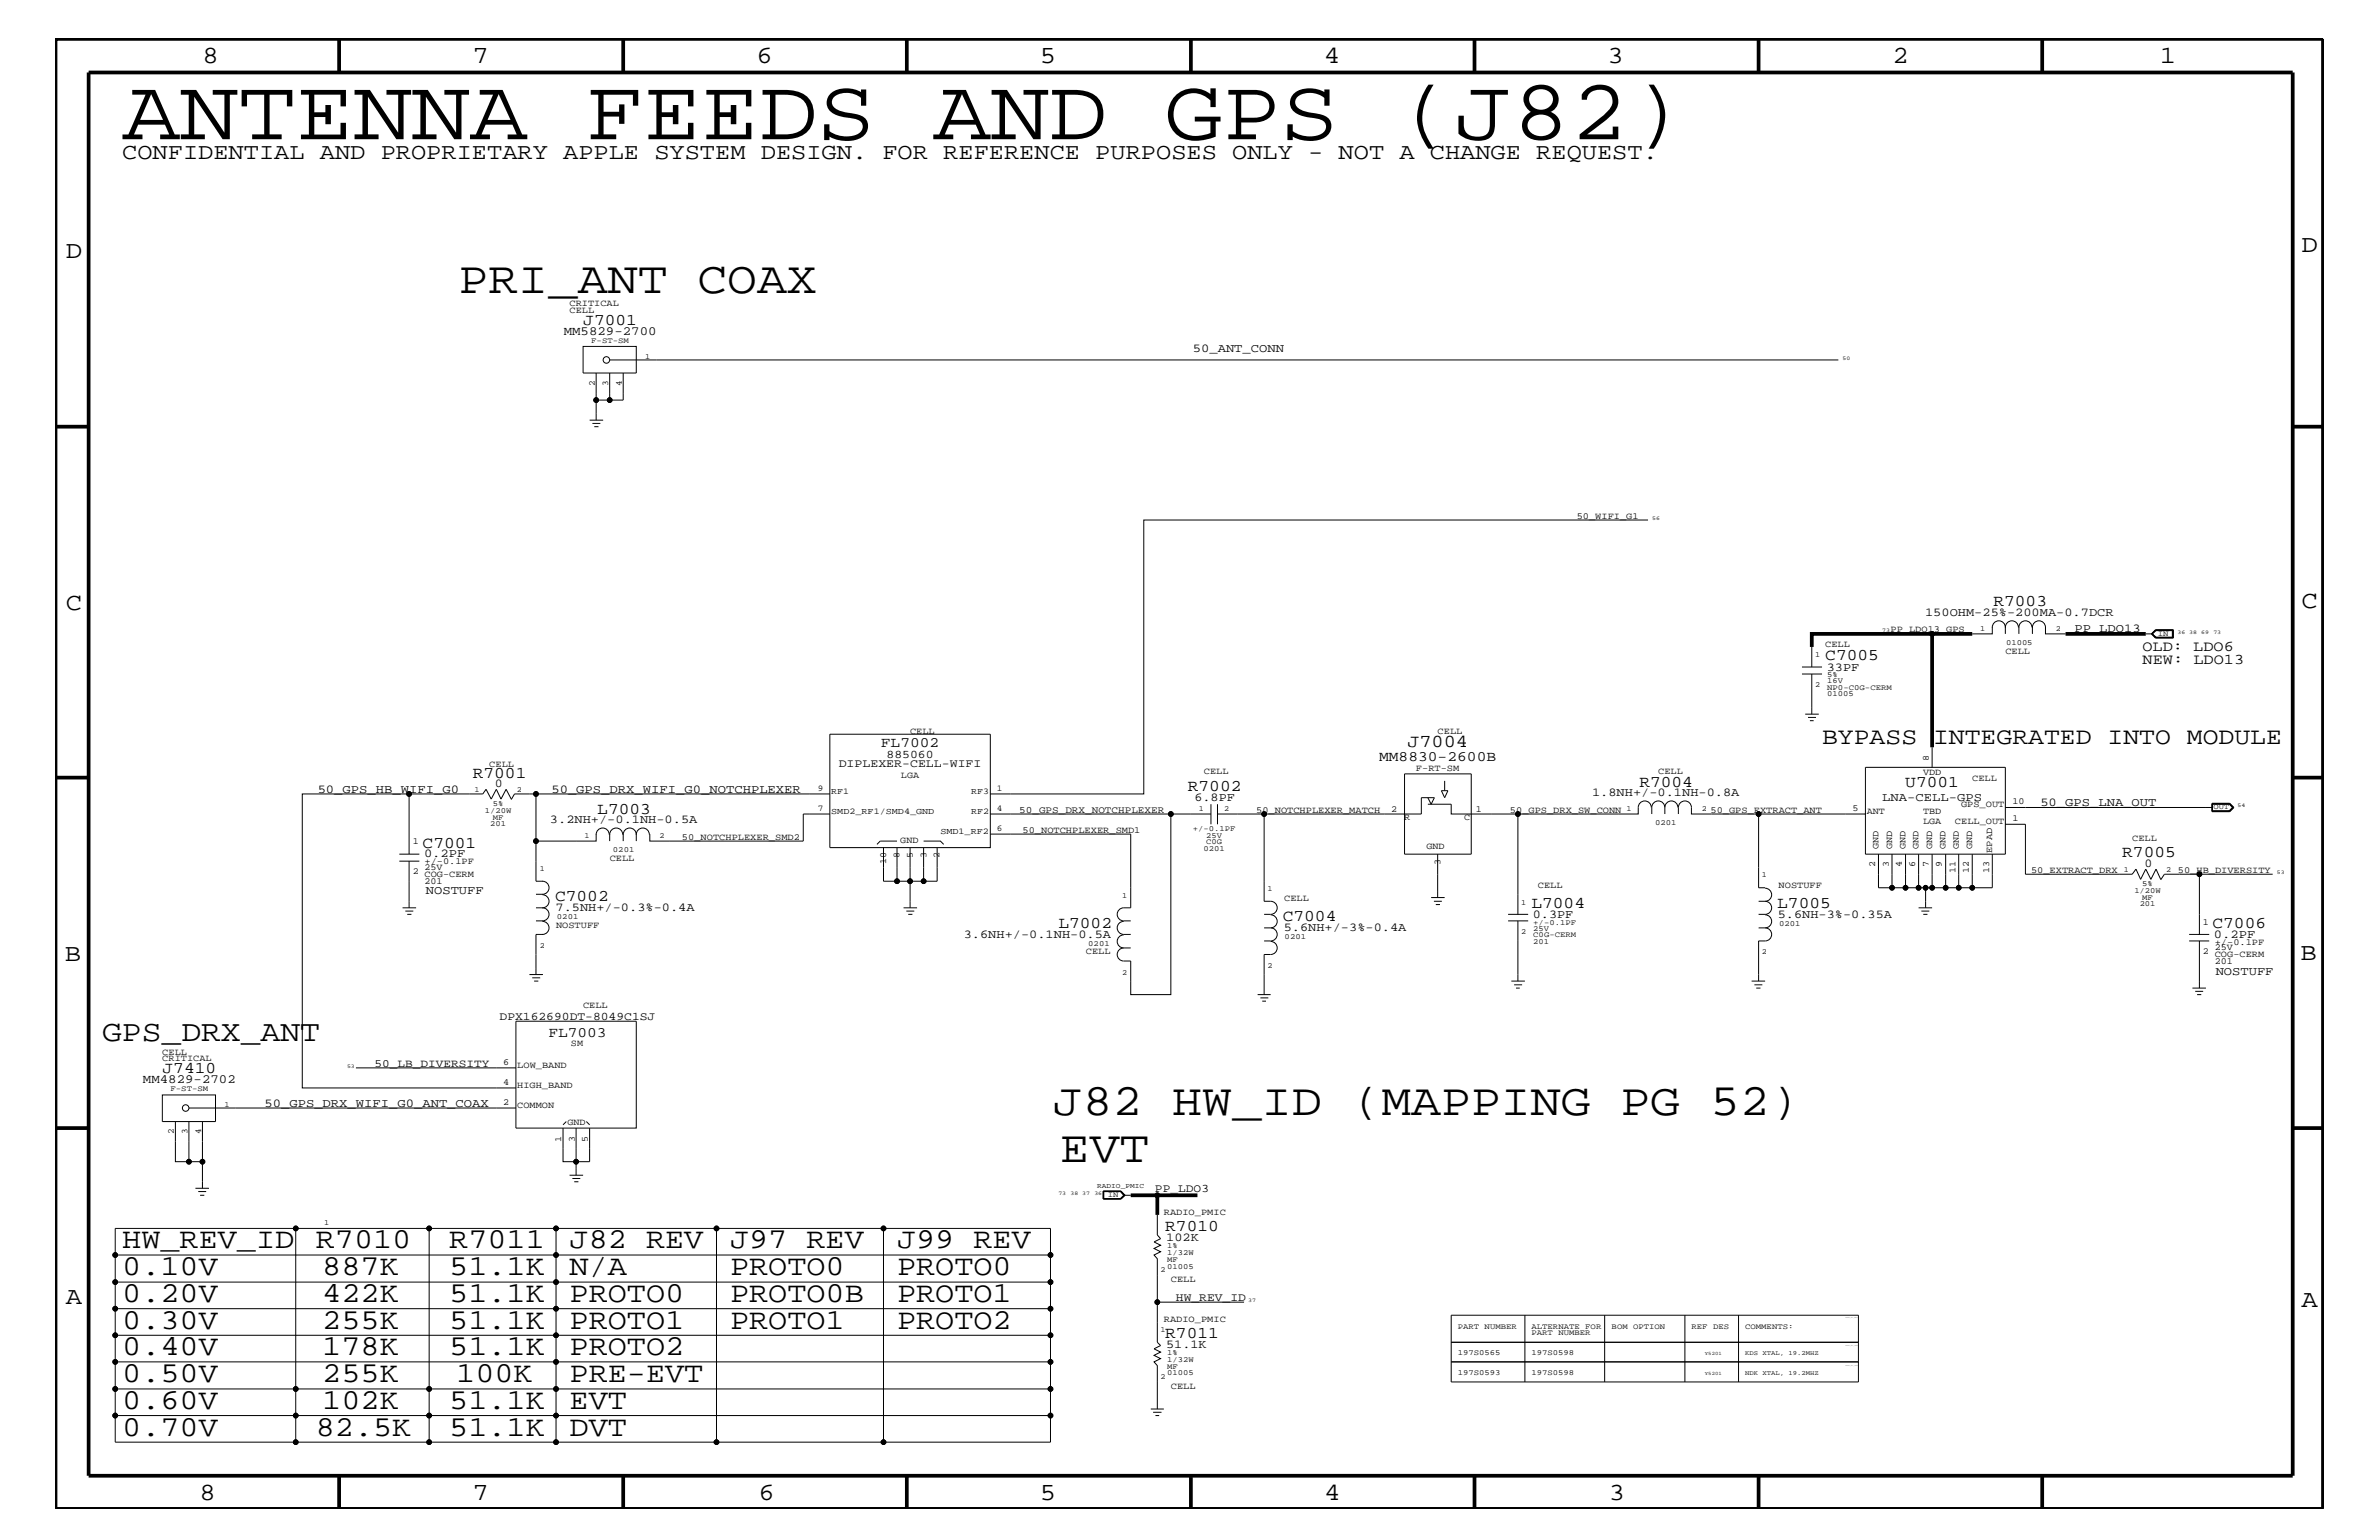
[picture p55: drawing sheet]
<svg xmlns="http://www.w3.org/2000/svg" width="432mm" height="279mm" viewBox="0 0 432 279" stroke-linecap="round" stroke-linejoin="round" font-family="sans-serif">
<defs><g id="words">
<text font-size="15.9" x="22.2" y="25.3">ANTENNA FEEDS AND GPS (J82)</text>
<g font-size="8.2">
<text x="83.2" y="53.1">PRI_ANT COAX</text>
<text x="191.1" y="202.2">J82 HW_ID (MAPPING PG 52)</text>
<text x="192.4" y="210.8">EVT</text>
</g>
<text font-size="5.4" x="18.5" y="188.9">GPS_DRX_ANT</text>
<g font-size="5.2">
<text x="22.2" y="226.5">HW_REV_ID</text>
<text x="57.3" y="226.5">R7010</text>
<text x="81.5" y="226.5">R7011</text>
<text x="103.4" y="226.5">J82 REV</text>
<text x="132.5" y="226.5">J97 REV</text>
<text x="162.8" y="226.5">J99 REV</text>
<text x="22.2" y="231.3">0.10V</text>
<text x="58.5" y="231.3">887K</text>
<text x="81.5" y="231.3">51.1K</text>
<text x="103.4" y="231.3">N/A</text>
<text x="132.5" y="231.3">PROTO0</text>
<text x="162.8" y="231.3">PROTO0</text>
<text x="22.2" y="236.2">0.20V</text>
<text x="58.5" y="236.2">422K</text>
<text x="81.5" y="236.2">51.1K</text>
<text x="103.4" y="236.2">PROTO0</text>
<text x="132.5" y="236.2">PROTO0B</text>
<text x="162.8" y="236.2">PROTO1</text>
<text x="22.2" y="241.1">0.30V</text>
<text x="22.2" y="245.9">0.40V</text>
<text x="58.5" y="241.1">255K</text>
<text x="58.5" y="245.9">178K</text>
<text x="81.5" y="245.9">51.1K</text>
<text x="81.5" y="241.1">51.1K</text>
<text x="103.4" y="241.1">PROTO1</text>
<text x="103.4" y="245.9">PROTO2</text>
<text x="132.5" y="241.1">PROTO1</text>
<text x="162.8" y="241.1">PROTO2</text>
<text x="22.2" y="250.7">0.50V</text>
<text x="58.5" y="250.7">255K</text>
<text x="82.8" y="250.7">100K</text>
<text x="103.4" y="250.7">PRE-EVT</text>
<text x="22.2" y="255.6">0.60V</text>
<text x="58.5" y="255.6">102K</text>
<text x="81.5" y="255.6">51.1K</text>
<text x="103.4" y="255.6">EVT</text>
<text x="22.2" y="260.5">0.70V</text>
<text x="57.3" y="260.5">82.5K</text>
<text x="81.5" y="260.5">51.1K</text>
<text x="103.4" y="260.5">DVT</text>
</g>
<g font-size="4.5">
<text x="36.7" y="11.5">8</text>
<text x="85.8" y="11.5">7</text>
<text x="137.3" y="11.5">6</text>
<text x="188.7" y="11.5">5</text>
<text x="240.3" y="11.5">4</text>
<text x="291.8" y="11.5">3</text>
<text x="343.5" y="11.5">2</text>
<text x="392" y="11.5">1</text>
<text x="11.9" y="46.8">D</text>
<text x="417.7" y="45.7">D</text>
<text x="11.9" y="110.6">C</text>
<text x="417.7" y="110.3">C</text>
<text x="11.8" y="174.3">B</text>
<text x="417.6" y="174.2">B</text>
<text x="11.9" y="236.7">A</text>
<text x="417.7" y="237.1">A</text>
<text x="36.2" y="272.1">8</text>
<text x="85.8" y="272.1">7</text>
<text x="137.7" y="272.1">6</text>
<text x="188.7" y="272.1">5</text>
<text x="240.4" y="272.1">4</text>
<text x="292" y="272.1">3</text>
</g>
<text font-size="4.3" x="330.7" y="135">BYPASS INTEGRATED INTO MODULE</text>
<text font-size="4.1" x="22.2" y="28.9">CONFIDENTIAL AND PROPRIETARY APPLE SYSTEM DESIGN. FOR REFERENCE PURPOSES ONLY - NOT A CHANGE REQUEST.</text>
<text font-size="3.3" x="255.4" y="135.6">J7004</text>
<g font-size="3">
<text x="105.9" y="59">J7001</text>
<text x="361.8" y="110">R7003</text>
<text x="331.3" y="119.8">C7005</text>
<text x="85.8" y="141.1">R7001</text>
<text x="215.6" y="143.5">R7002</text>
<text x="297.6" y="142.8">R7004</text>
<text x="345.8" y="142.9">U7001</text>
<text x="108.4" y="147.6">L7003</text>
<text x="76.7" y="153.8">C7001</text>
<text x="385.2" y="155.6">R7005</text>
<text x="100.8" y="163.5">C7002</text>
<text x="232.8" y="167.1">C7004</text>
<text x="278" y="164.7">L7004</text>
<text x="322.6" y="164.7">L7005</text>
<text x="192.1" y="168.3">L7002</text>
<text x="401.6" y="168.3">C7006</text>
<text x="29.5" y="194.8">J7410</text>
<text x="211.5" y="223.4">R7010</text>
<text x="211.5" y="242.8">R7011</text>
</g>
<g font-size="2.7">
<text x="388.9" y="118.1">OLD: LDO6</text>
<text x="388.9" y="120.4">NEW: LDO13</text>
</g>
<g font-size="2.6">
<text x="159.9" y="135.6">FL7002</text>
<text x="250.3" y="138">MM8830-2600B</text>
<text x="99.5" y="188.1">FL7003</text>
</g>
<g font-size="2.3">
<text x="102.3" y="60.8">MM5829-2700</text>
<text x="26" y="196.5">MM4829-2702</text>
</g>
<g font-size="2.2">
<text x="216.5" y="63.9">50_ANT_CONN</text>
<text x="349.4" y="111.7">150OHM-25%-200MA-0.7DCR</text>
<text x="376.5" y="114.8">PP_LDO13</text>
<text x="331.6" y="121.7">33PF</text>
<text x="57.7" y="143.9">50_GPS_HB_WIFI_G0</text>
<text x="89.8" y="142.8">0</text>
<text x="100.1" y="143.9">50_GPS_DRX_WIFI_G0_NOTCHPLEXER</text>
<text x="99.8" y="149.3">3.2NH+/-0.1NH-0.5A</text>
<text x="216.8" y="145.3">6.8PF</text>
<text x="289" y="144.5">1.8NH+/-0.1NH-0.8A</text>
<text x="341.6" y="145.3">LNA-CELL-GPS</text>
<text x="370.3" y="146.2">50_GPS_LNA_OUT</text>
<text x="77" y="155.6">0.2PF</text>
<text x="389.3" y="157.3">0</text>
<text x="77.3" y="162.2">NOSTUFF</text>
<text x="100.8" y="165.3">7.5NH+/-0.3%-0.4A</text>
<text x="278.2" y="166.5">0.3PF</text>
<text x="322.7" y="166.5">5.6NH-3%-0.35A</text>
<text x="174.9" y="170.1">3.6NH+/-0.1NH-0.5A</text>
<text x="233" y="168.9">5.6NH+/-3%-0.4A</text>
<text x="401.8" y="170.1">0.2PF</text>
<text x="402.2" y="176.8">NOSTUFF</text>
<text x="48" y="200.9">50_GPS_DRX_WIFI_G0_ANT_COAX</text>
<text x="211.7" y="225.2">102K</text>
<text x="211.7" y="244.5">51.1K</text>
</g>
<g font-size="2.1">
<text x="160.9" y="137.4">885060</text>
<text x="152.2" y="139.2">DIPLEXER-CELL-WIFI</text>
<text x="90.7" y="185">DPX162690DT-8049C1SJ</text>
<text x="209.6" y="216.3">PP_LDO3</text>
<text x="213.4" y="236">HW_REV_ID</text>
</g>
<text font-size="2" x="68" y="193.6">50_LB_DIVERSITY</text>
<text font-size="1.8" x="185" y="147.5">50_GPS_DRX_NOTCHPLEXER</text>
<g font-size="1.7">
<text x="103.4" y="56.8">CELL</text>
<text x="103.4" y="55.6">CRITICAL</text>
<text x="286.2" y="94.2">50_WIFI_G1</text>
<text x="331.3" y="117.4">CELL</text>
<text x="343.2" y="114.8">PP_LDO13_GPS</text>
<text x="364" y="118.6">CELL</text>
<text x="165.2" y="133.2">CELL</text>
<text x="260.9" y="133.2">CELL</text>
<text x="88.8" y="139.2">CELL</text>
<text x="163.5" y="141.1">LGA</text>
<text x="218.5" y="140.4">CELL</text>
<text x="257" y="139.8">F-RT-SM</text>
<text x="301" y="140.4">CELL</text>
<text x="349" y="140.7">VDD</text>
<text x="350.1" y="138" transform="rotate(-90 350.1 138)">8</text>
<text x="358" y="141.7">CELL</text>
<text x="228" y="147.5">50_NOTCHPLEXER_MATCH</text>
<text x="252.5" y="147.3">2</text>
<text x="254.8" y="148.8">R</text>
<text x="265.8" y="148.8">C</text>
<text x="267.9" y="147.3">1</text>
<text x="274.1" y="147.5">50_GPS_DRX_SW_CONN</text>
<text x="310.5" y="147.5">50_GPS_EXTRACT_ANT</text>
<text x="336.2" y="147.1">5</text>
<text x="338.8" y="147.7">ANT</text>
<text x="349" y="147.7">TBD</text>
<text x="349" y="149.5">LGA</text>
<text x="354.8" y="149.5">CELL_OUT</text>
<text x="355.9" y="146.5">GPS_OUT</text>
<text x="365.3" y="149">1</text>
<text x="365.3" y="145.9">10</text>
<text x="74.9" y="153.2">1</text>
<text x="123.8" y="152.3">50_NOTCHPLEXER_SMD2</text>
<text x="163.2" y="155.7" transform="rotate(-90 163.2 155.7)">8</text>
<text x="163.4" y="153">GND</text>
<text x="165.7" y="155.7" transform="rotate(-90 165.7 155.7)">5</text>
<text x="168.1" y="155.7" transform="rotate(-90 168.1 155.7)">3</text>
<text x="170.5" y="155.7" transform="rotate(-90 170.5 155.7)">2</text>
<text x="185.6" y="151.1">50_NOTCHPLEXER_SMD1</text>
<text x="258.9" y="154.1">GND</text>
<text x="341" y="154.1" transform="rotate(-90 341 154.1)">GND</text>
<text x="343.4" y="154.1" transform="rotate(-90 343.4 154.1)">GND</text>
<text x="345.9" y="154.1" transform="rotate(-90 345.9 154.1)">GND</text>
<text x="348.2" y="154.1" transform="rotate(-90 348.2 154.1)">GND</text>
<text x="350.7" y="154.1" transform="rotate(-90 350.7 154.1)">GND</text>
<text x="353.1" y="154.1" transform="rotate(-90 353.1 154.1)">GND</text>
<text x="355.5" y="154.1" transform="rotate(-90 355.5 154.1)">GND</text>
<text x="358" y="154.1" transform="rotate(-90 358 154.1)">GND</text>
<text x="361.6" y="154.7" transform="rotate(-90 361.6 154.7)">EPAD</text>
<text x="387" y="152.6">CELL</text>
<text x="74.9" y="158.6">2</text>
<text x="77" y="156.8">+/-0.1PF</text>
<text x="77" y="159.1">COG-CERM</text>
<text x="77" y="160.3">201</text>
<text x="77" y="157.9">25V</text>
<text x="110.7" y="156.2">CELL</text>
<text x="160.9" y="156.8" transform="rotate(-90 160.9 156.8)">10</text>
<text x="261.5" y="156.9" transform="rotate(-90 261.5 156.9)">3</text>
<text x="279.1" y="161.1">CELL</text>
<text x="322.8" y="161.1">NOSTUFF</text>
<text x="340.4" y="157.3" transform="rotate(-90 340.4 157.3)">2</text>
<text x="342.8" y="157.3" transform="rotate(-90 342.8 157.3)">3</text>
<text x="345.2" y="157.3" transform="rotate(-90 345.2 157.3)">4</text>
<text x="347.6" y="157.3" transform="rotate(-90 347.6 157.3)">6</text>
<text x="350.1" y="157.3" transform="rotate(-90 350.1 157.3)">7</text>
<text x="352.5" y="157.3" transform="rotate(-90 352.5 157.3)">9</text>
<text x="354.9" y="158.4" transform="rotate(-90 354.9 158.4)">11</text>
<text x="357.4" y="158.4" transform="rotate(-90 357.4 158.4)">12</text>
<text x="361" y="158.4" transform="rotate(-90 361 158.4)">13</text>
<text x="368.6" y="158.4">50_EXTRACT_DRX</text>
<text x="395.3" y="158.4">50_HB_DIVERSITY</text>
<text x="233.1" y="163.5">CELL</text>
<text x="399.8" y="167.8">1</text>
<text x="100.9" y="168.3">NOSTUFF</text>
<text x="197.1" y="173.2">CELL</text>
<text x="399.8" y="173.2">2</text>
<text x="402" y="172.4">25V</text>
<text x="402" y="171.4">+/-0.1PF</text>
<text x="402" y="173.7">COG-CERM</text>
<text x="402" y="174.9">201</text>
<text x="105.8" y="182.9">CELL</text>
<text x="29.5" y="191.4">CELL</text>
<text x="103.6" y="189.8">SM</text>
<text x="29.5" y="192.6">CRITICAL</text>
<text x="91.4" y="196.8">4</text>
<text x="91.4" y="193.2">6</text>
<text x="93.9" y="197.4">HIGH_BAND</text>
<text x="93.9" y="193.7">LOW_BAND</text>
<text x="91.4" y="200.4">2</text>
<text x="93.9" y="201">COMMON</text>
<text x="101.9" y="207.1" transform="rotate(-90 101.9 207.1)">1</text>
<text x="103" y="204.1">GND</text>
<text x="104.3" y="207.1" transform="rotate(-90 104.3 207.1)">3</text>
<text x="106.7" y="207.1" transform="rotate(-90 106.7 207.1)">5</text>
<text x="211.2" y="220.4">RADIO_PMIC</text>
<text x="212.5" y="232.6">CELL</text>
<text x="211.2" y="239.9">RADIO_PMIC</text>
<text x="212.5" y="252">CELL</text>
</g>
<g font-size="1.6">
<text x="107.9" y="70" transform="rotate(-90 107.9 70)">2</text>
<text x="110.4" y="70" transform="rotate(-90 110.4 70)">3</text>
<text x="112.9" y="70" transform="rotate(-90 112.9 70)">4</text>
<text x="148.4" y="143.5">9</text>
<text x="180.9" y="143.5">1</text>
<text x="148.4" y="147.1">7</text>
<text x="150.9" y="144">RF1</text>
<text x="150.9" y="147.7">SMD2_RF1/SMD4_GND</text>
<text x="176.3" y="147.7">RF2</text>
<text x="176.3" y="144">RF3</text>
<text x="180.9" y="147.1">4</text>
<text x="170.7" y="151.3">SMD1_RF2</text>
<text x="180.9" y="150.7">6</text>
<text x="31.6" y="205.7" transform="rotate(-90 31.6 205.7)">2</text>
<text x="34" y="205.7" transform="rotate(-90 34 205.7)">3</text>
<text x="36.5" y="205.7" transform="rotate(-90 36.5 205.7)">4</text>
</g>
<g font-size="1.4">
<text x="107.3" y="62.2">F-ST-SM</text>
<text x="117.1" y="65.1">1</text>
<text x="329.4" y="119.2">1</text>
<text x="359.4" y="114.4">1</text>
<text x="364.1" y="117">01005</text>
<text x="373.1" y="114.4">2</text>
<text x="391.7" y="115.3">IN</text>
<text x="329.4" y="124.7">2</text>
<text x="331.6" y="122.9">5%</text>
<text x="331.6" y="124">16V</text>
<text x="331.6" y="125.2">NP0-C0G-CERM</text>
<text x="331.6" y="126.4">01005</text>
<text x="86.1" y="143.7">1</text>
<text x="93.8" y="143.7">2</text>
<text x="88" y="147.5">1/20W</text>
<text x="89" y="149.9">201</text>
<text x="89.5" y="146.2">5%</text>
<text x="89.5" y="148.7">MF</text>
<text x="217.6" y="147.1">1</text>
<text x="222.2" y="147.1">2</text>
<text x="295.2" y="147.1">1</text>
<text x="300.4" y="149.6">0201</text>
<text x="308.9" y="147.1">2</text>
<text x="401.7" y="146.8">OUT</text>
<text x="106.1" y="152">1</text>
<text x="111.3" y="154.5">0201</text>
<text x="119.7" y="152">2</text>
<text x="216.5" y="150.7">+/-0.1PF</text>
<text x="218.4" y="154.4">0201</text>
<text x="218.9" y="152">25V</text>
<text x="218.9" y="153.2">C0G</text>
<text x="98" y="158">1</text>
<text x="230" y="161.7">1</text>
<text x="319.8" y="159.2">1</text>
<text x="385.5" y="158.3">1</text>
<text x="387.4" y="162">1/20W</text>
<text x="388.8" y="160.8">5%</text>
<text x="393.2" y="158.3">2</text>
<text x="101.1" y="166.7">0201</text>
<text x="203.7" y="162.8">1</text>
<text x="276.1" y="164.1">1</text>
<text x="278.3" y="167.8">+/-0.1PF</text>
<text x="388.4" y="164.5">201</text>
<text x="388.8" y="163.3">MF</text>
<text x="98" y="172">2</text>
<text x="197.5" y="171.6">0201</text>
<text x="233.2" y="170.4">0201</text>
<text x="276.1" y="169.5">2</text>
<text x="278.3" y="170">C0G-CERM</text>
<text x="278.3" y="168.9">25V</text>
<text x="278.3" y="171.2">201</text>
<text x="319.8" y="173.2">2</text>
<text x="322.9" y="168">0201</text>
<text x="203.7" y="176.8">2</text>
<text x="230" y="175.6">2</text>
<text x="30.9" y="197.9">F-ST-SM</text>
<text x="40.7" y="200.9">1</text>
<text x="201.1" y="217.2">IN</text>
<text x="58.8" y="222.3">1</text>
<text x="211.8" y="226.5">1%</text>
<text x="211.8" y="227.7">1/32W</text>
<text x="210.7" y="230.7">2</text>
<text x="211.8" y="229">MF</text>
<text x="211.8" y="230.2">01005</text>
<text x="210.7" y="241.7">1</text>
<text x="211.8" y="245.9">1%</text>
<text x="264.6" y="241.1">PART NUMBER</text>
<text x="264.6" y="245.9">197S0565</text>
<text x="278" y="245.9">197S0598</text>
<text x="278" y="242.3">PART NUMBER</text>
<text x="278" y="241.1">ALTERNATE FOR</text>
<text x="292.5" y="241.1">BOM OPTION</text>
<text x="307" y="241.1">REF DES</text>
<text x="316.7" y="241.1">COMMENTS:</text>
<text x="210.7" y="250.1">2</text>
<text x="211.8" y="248.4">MF</text>
<text x="211.8" y="247.1">1/32W</text>
<text x="211.8" y="249.5">01005</text>
<text x="264.6" y="249.5">197S0593</text>
<text x="278" y="249.5">197S0598</text>
</g>
<text font-size="1.3" x="199.1" y="215.6">RADIO_PMIC</text>
<g font-size="1.2">
<text x="316.7" y="245.9">KDS XTAL, 19.2MHZ</text>
<text x="316.7" y="249.5">NDK XTAL, 19.2MHZ</text>
</g>
<g font-size="1">
<text x="334.4" y="65.3">50</text>
<text x="299.9" y="94.3">56</text>
<text x="341.6" y="114.8">73</text>
<text x="395.2" y="115">36 38</text>
<text x="399.5" y="115">69</text>
<text x="401.7" y="115">73</text>
<text x="406.1" y="146.5">54</text>
<text x="413.3" y="158.6">53</text>
<text x="63" y="193.7">53</text>
<text x="192.1" y="216.9">73</text>
<text x="194.3" y="216.9">38 37</text>
<text x="198.6" y="216.9">36</text>
<text x="226.6" y="236.2">37</text>
</g>
<g font-size=".9">
<text x="309.5" y="245.9">Y5201</text>
<text x="309.5" y="249.5">Y5201</text>
</g>
</g></defs>
<g fill="none" stroke="#000" stroke-width=".18">
<path d="M105.8 62.9h9.7v4.8h-9.7zM107 76.2h2.5M107.5 76.8h1.5M107.9 77.4h.7M108.2 67.7v4.9h2.5M108.2 72.6v3.6M110.7 65.3h223M110.7 67.7v4.9M113.1 67.7v4.9h-2.4M299.1 94.3h-91.5v49.7h-27.9M328.8 117.4v3.6M361.6 113.7v1.3h-3.6"/>
<path d="M361.6 113.8a1.19 1.19 0 0 1 1.2-1.2 1.19 1.19 0 0 1 1.2 1.2 1.19 1.19 0 0 1 1.2-1.2 1.19 1.19 0 0 1 1.2 1.2M364 113.7v1.3M366.4 113.8a1.19 1.19 0 0 1 1.2-1.2 1.19 1.19 0 0 1 1.2 1.2M366.4 113.7v1.3M368.9 113.8a1.19 1.19 0 0 1 1.2-1.2 1.19 1.19 0 0 1 1.2 1.2M368.9 113.7v1.3M371.3 113.7v1.3h3.6M389.5 115h1.2M390.5 115l.7-.8h3.3v1.6h-3.3zM390.7 115l.6-.6h3v1.2h-3zM390.7 115l.5 .7M391.2 114.3l-.6 .7 .6 .7"/>
<path d="M391.2 115.7h3.3M391.2 114.3h3.3M391.2 114.3l-.5 .7M394.4 114.3v1.4M150.6 133.2h29.1v20.6h-29.1zM327.1 122.3h3.6M327.1 121h3.6M327.7 129.6h2.4M328.2 130.2h1.4M328.5 130.8h.7M328.8 122.3v7.3M338.6 139.2h25.4v15.8h-25.4z"/>
<path d="M350.7 135.6v3.6M72.5 156.2h3.6M72.5 155h3.6M74.3 144v11M74.3 156.2v8.5M92.8 145l-.9-1.8-1 1.8-.8-1.8-.9 1.8-1-1.8-.6 .8h-32.7v53.4h38.7M97.3 144v8.6h10.9v-1.3M97.3 152.6v7.3h1.3M98.5 159.9a1.19 1.19 0 0 1 1.2 1.2 1.19 1.19 0 0 1-1.2 1.1M108.2 151.4a1.19 1.19 0 0 1 1.2-1.2 1.19 1.19 0 0 1 1.2 1.2M110.7 151.4a1.19 1.19 0 0 1 1.1-1.2 1.19 1.19 0 0 1 1.2 1.2M110.7 151.3v1.3"/>
<path d="M113.1 151.4a1.19 1.19 0 0 1 1.2-1.2 1.19 1.19 0 0 1 1.2 1.2 1.19 1.19 0 0 1 1.2-1.2 1.19 1.19 0 0 1 1.2 1.2M113.1 151.3v1.3M115.5 151.3v1.3M150.6 147.7h-4.8v4.9h-27.9v-1.3M150.6 144h-57.2l-.6 1.1M160.4 153.8v6.1h2.4M162.8 153.8v6.1h4.8M162.8 152.6h-3l-.6 .6M165.2 153.8v10.9M167.6 152.6h3.1l.6 .6M167.6 153.8v6.1h2.5v-6.1M179.7 151.3h25.5v13.4h-1.2a1.19 1.19 0 0 0-1.2 1.2 1.19 1.19 0 0 0 1.1 1.2"/>
<path d="M179.7 147.7h32.8M219.8 147.7h-7.3v32.8h-7.3v-6.1h-1.2M219.8 145.9v3.6M221 145.9v3.6M229.4 147.7v15.8h1.2a1.19 1.19 0 0 1 1.2 1.2 1.19 1.19 0 0 1-1.1 1.2h-1.3M254.9 140.4h12.1v14.6h-12.1zM259.2 145.9h4.2v1.8h12.1M259.2 144.7l.6 1.2 .6-1.2h-2.4v3h-37M260.9 155v7.8M261.6 143.5h1.2l-.6 1.2zM262.2 141.7v1.8M299.7 146.5a1.19 1.19 0 0 0-1.2-1.2 1.19 1.19 0 0 0-1.2 1.2v1.2h-21.8v18.2"/>
<path d="M302.2 146.5a1.19 1.19 0 0 1 1.2-1.2 1.19 1.19 0 0 1 1.1 1.2M302.2 146.5a1.19 1.19 0 0 0-1.2-1.2 1.19 1.19 0 0 0-1.2 1.2v1.2M302.2 146.5v1.2M304.6 147.7v-1.2a1.19 1.19 0 0 1 1.2-1.2 1.19 1.19 0 0 1 1.2 1.2v1.2h12.2v13.4h1.2M319.2 147.7h19.4M341 155v6.1h2.4M343.4 155v6.1h2.5v-6.1M348.2 155v6.1h-2.3M350.7 155v6.1h2.4M353.1 155v6.1h2.4M355.5 155v6.1h2.5M358 155v6.1h3.6v-6.1"/>
<path d="M364 149.5h3.6v9.1h19.4l.7-.9 .8 1.8 1-1.8 .9 1.8 .9-1.8 .9 1.8M364 146.5h37.6M399.2 158.6h-6.3l-.7 1M401.5 145.7h3.2l.8 .8-.8 .8h-3.2zM401.5 145.8h3.2l.7 .7-.7 .7h-3.2M401.6 145.9h3l.6 .6-.6 .6h-3M401.6 145.8v1.4M404.6 145.8l.7 .7-.7 .7M412.5 158.6h-13.3v10.9M73.1 164.7h2.4M73.6 165.3h1.4M73.9 165.9h.8"/>
<path d="M96.1 176.8h2.5M96.6 177.4h1.4M96.9 178h.8M97.3 164.7h1.3M97.3 162.2h1.3M97.3 167.1h1.3M98.5 162.3a1.19 1.19 0 0 1 1.2 1.2 1.19 1.19 0 0 1-1.2 1.2 1.19 1.19 0 0 1 1.2 1.2 1.19 1.19 0 0 1-1.2 1.2M98.5 167.2a1.19 1.19 0 0 1 1.2 1.1 1.19 1.19 0 0 1-1.2 1.2M98.6 169.5h-1.3v7.3M164 164.7h2.5M164.5 165.3h1.4M164.8 165.9h.8"/>
<path d="M204 169.6a1.19 1.19 0 0 0-1.2 1.2 1.19 1.19 0 0 0 1.1 1.2M204 167.2a1.19 1.19 0 0 0-1.2 1.1 1.19 1.19 0 0 0 1.1 1.2M204 167.1h1.2M204 169.5h1.2M205.2 172h-1.2a1.19 1.19 0 0 0-1.2 1.2 1.19 1.19 0 0 0 1.1 1.2M229.4 168.3h1.2M230.6 168.3a1.19 1.19 0 0 1 1.2 1.2 1.19 1.19 0 0 1-1.1 1.2h-1.3M230.6 166a1.19 1.19 0 0 1 1.2 1.1 1.19 1.19 0 0 1-1.1 1.2M230.6 170.8a1.19 1.19 0 0 1 1.2 1.2 1.19 1.19 0 0 1-1.1 1.2h-1.3v7.3M259.8 162.8h2.4M260.3 163.5h1.4M260.6 164.1h.8"/>
<path d="M273.7 165.9h3.7M273.7 167.1h3.7M274.3 178h2.5M274.8 178.7h1.5M275.2 179.3h.6M275.5 167.1v10.9M317.9 178h2.5M318.4 178.7h1.5M318.8 179.3h.7M319.2 163.5h1.2a1.19 1.19 0 0 1 1.2 1.2 1.19 1.19 0 0 1-1.2 1.2M319.2 168.3h1.2a1.19 1.19 0 0 1 1.2 1.2 1.19 1.19 0 0 1-1.2 1.2M319.2 165.9h1.2"/>
<path d="M320.4 166a1.19 1.19 0 0 1 1.2 1.1 1.19 1.19 0 0 1-1.2 1.2M320.4 161.1a1.19 1.19 0 0 1 1.2 1.2 1.19 1.19 0 0 1-1.2 1.2M320.4 170.7h-1.2v7.3M348.2 164.7h2.5M348.2 161.1h2.5M348.7 165.3h1.5M349.1 165.9h.7M349.5 161.1v3.6M397.3 169.5h3.7M397.3 170.7h3.7M397.9 179.3h2.5M398.4 179.9h1.5"/>
<path d="M399.2 170.7v8.6M29.5 198.7h9.6v4.8h-9.6zM64.6 193.7h29M93.6 185.3h21.9v19.4h-21.9zM228.3 180.5h2.3M228.8 181h1.4M229.1 181.6h.7M398.8 180.5h.7M31.8 203.5v7.3h2.5v-7.3M34.3 201h59.3M34.3 210.8h2.4M35.5 215.6h2.4"/>
<path d="M36 216.2h1.4M36.3 216.9h.8M36.7 203.5v12.1M102.2 204.7v6.1h4.8v-6.1M102.8 203.5l-.6 .6M103.4 213.2h2.4M103.9 213.8h1.4M104.2 214.4h.8M104.6 204.7v8.5M106.4 203.5l.6 .6M200.3 216.2h3.2l.5 .7-.5 .6h-3.2zM203.4 216.2l.6 .7"/>
<path d="M203.5 216.1h-3.3v1.4h3.3M203.5 216.1l.7 .8-.7 .6M203.5 216.1l.6 .8-.6 .6M204 216.9l-.6 .6M204 216.9h1.2M20.9 227.7h80v4.9h89.8M20.9 232.6h80v4.8h89.8M20.9 237.4h80v4.9h89.8v4.8M53.7 222.9v29.1h47.2v9.6M77.9 222.9v38.7M100.9 222.9v4.8h89.8M130 222.9v38.7h60.7v-14.5"/>
<path d="M160.4 222.9v38.7M210.1 220.4v3.7l.6 .6-1.2 .6 1.2 .6-1.2 .6 1.2 .6-1.2 .6 .6 .7v15.1l.6 .6-1.2 .6 1.2 .6-1.2 .6 1.2 .6-1.2 .6 .6 .7v7.8M210.1 236.2h15.7M263.4 238.6h73.9v12.1h-73.9zM276.8 238.6v12.1M291.3 238.6v12.1M305.8 238.6v12.1M315.6 238.6v12.1M20.9 242.3h80v4.8h89.8M20.9 256.8h169.8M20.9 247.1h80v4.9h89.8M20.9 252h32.8v9.6"/>
<path d="M190.7 242.3v-19.4h-169.8v38.7h109.1M208.9 255.6h2.3M209.3 256.2h1.5M209.7 256.8h.7M263.4 243.5h73.9M263.4 247.1h73.9"/>
<circle cx="108.2" cy="72.6" r=".42"/>
<circle cx="110.1" cy="65.3" r=".59"/>
<circle cx="110.7" cy="72.6" r=".42"/>
<circle cx="350.7" cy="115" r=".42"/>
<circle cx="74.3" cy="144" r=".42"/>
<circle cx="97.3" cy="152.6" r=".42"/>
<circle cx="97.3" cy="144" r=".42"/>
<circle cx="162.8" cy="159.9" r=".42"/>
<circle cx="165.2" cy="159.9" r=".42"/>
<circle cx="167.6" cy="159.9" r=".42"/>
<circle cx="212.5" cy="147.7" r=".42"/>
<circle cx="229.4" cy="147.7" r=".42"/>
<circle cx="275.5" cy="147.7" r=".42"/>
<circle cx="319.2" cy="147.7" r=".42"/>
<circle cx="399.2" cy="158.6" r=".42"/>
<circle cx="343.4" cy="161.1" r=".42"/>
<circle cx="345.9" cy="161.1" r=".42"/>
<circle cx="348.2" cy="161.1" r=".42"/>
<circle cx="349.5" cy="161.1" r=".42"/>
<circle cx="350.7" cy="161.1" r=".42"/>
<circle cx="353.1" cy="161.1" r=".42"/>
<circle cx="355.5" cy="161.1" r=".42"/>
<circle cx="358" cy="161.1" r=".42"/>
<circle cx="33.7" cy="201" r=".59"/>
<circle cx="34.3" cy="210.8" r=".42"/>
<circle cx="36.7" cy="210.8" r=".42"/>
<circle cx="104.6" cy="210.8" r=".42"/>
<circle cx="210.1" cy="216.9" r=".42"/>
<circle cx="20.9" cy="237.4" r=".42"/>
<circle cx="20.9" cy="232.6" r=".42"/>
<circle cx="20.9" cy="227.7" r=".42"/>
<circle cx="53.7" cy="222.9" r=".42"/>
<circle cx="77.9" cy="222.9" r=".42"/>
<circle cx="100.9" cy="237.4" r=".42"/>
<circle cx="100.9" cy="232.6" r=".42"/>
<circle cx="100.9" cy="222.9" r=".42"/>
<circle cx="100.9" cy="227.7" r=".42"/>
<circle cx="130" cy="222.9" r=".42"/>
<circle cx="160.4" cy="222.9" r=".42"/>
<circle cx="190.7" cy="237.4" r=".42"/>
<circle cx="190.7" cy="227.7" r=".42"/>
<circle cx="190.7" cy="232.6" r=".42"/>
<circle cx="210.1" cy="236.2" r=".42"/>
<circle cx="20.9" cy="242.3" r=".42"/>
<circle cx="20.9" cy="247.1" r=".42"/>
<circle cx="20.9" cy="252" r=".42"/>
<circle cx="20.9" cy="256.8" r=".42"/>
<circle cx="53.7" cy="252" r=".42"/>
<circle cx="53.7" cy="256.8" r=".42"/>
<circle cx="77.9" cy="256.8" r=".42"/>
<circle cx="77.9" cy="252" r=".42"/>
<circle cx="100.9" cy="242.3" r=".42"/>
<circle cx="100.9" cy="252" r=".42"/>
<circle cx="100.9" cy="256.8" r=".42"/>
<circle cx="100.9" cy="247.1" r=".42"/>
<circle cx="190.7" cy="242.3" r=".42"/>
<circle cx="190.7" cy="247.1" r=".42"/>
<circle cx="190.7" cy="256.8" r=".42"/>
<circle cx="190.7" cy="252" r=".42"/>
<circle cx="53.7" cy="261.6" r=".42"/>
<circle cx="77.9" cy="261.6" r=".42"/>
<circle cx="100.9" cy="261.6" r=".42"/>
<circle cx="130" cy="261.6" r=".42"/>
<circle cx="160.4" cy="261.6" r=".42"/>
</g>
<g fill="none" stroke="#000" stroke-width=".68" stroke-linecap="butt">
<path d="M10.1 7.1h411.5v266.7h-411.5zM16.1 13.2h400v254.5h-400zM61.6 7.1v6.1M113.1 7.1v6.1M164.6 7.1v6.1M216.2 7.1v6.1M267.6 7.1v6.1M319.2 7.1v6.1M370.7 7.1v6.1M10.1 77.4h6M416.1 77.4h5.5M350.7 115v20.6"/>
<path d="M358 115h-29.2v2.4M374.9 115h14.6M10.1 141.1h6M416.1 141.1h5.5M10.1 204.7h6M205.2 216.9h4.9v3.5M210.1 216.9h7.2M416.1 204.7h5.5M61.6 267.7v6.1M113.1 267.7v6.1M164.6 267.7v6.1M216.2 268v5.8"/>
<path d="M267.6 267.7v6.1M319.2 267.7v6.1M370.7 267.7v6.1"/>
</g>
<g fill="#000">
<circle cx="108.2" cy="72.6" r=".42"/>
<circle cx="110.7" cy="72.6" r=".42"/>
<circle cx="350.7" cy="115" r=".42"/>
<circle cx="74.3" cy="144" r=".42"/>
<circle cx="97.3" cy="152.6" r=".42"/>
<circle cx="97.3" cy="144" r=".42"/>
<circle cx="162.8" cy="159.9" r=".42"/>
<circle cx="165.2" cy="159.9" r=".42"/>
<circle cx="167.6" cy="159.9" r=".42"/>
<circle cx="212.5" cy="147.7" r=".42"/>
<circle cx="229.4" cy="147.7" r=".42"/>
<circle cx="275.5" cy="147.7" r=".42"/>
<circle cx="319.2" cy="147.7" r=".42"/>
<circle cx="399.2" cy="158.6" r=".42"/>
<circle cx="343.4" cy="161.1" r=".42"/>
<circle cx="345.9" cy="161.1" r=".42"/>
<circle cx="348.2" cy="161.1" r=".42"/>
<circle cx="349.5" cy="161.1" r=".42"/>
<circle cx="350.7" cy="161.1" r=".42"/>
<circle cx="353.1" cy="161.1" r=".42"/>
<circle cx="355.5" cy="161.1" r=".42"/>
<circle cx="358" cy="161.1" r=".42"/>
<circle cx="34.3" cy="210.8" r=".42"/>
<circle cx="36.7" cy="210.8" r=".42"/>
<circle cx="104.6" cy="210.8" r=".42"/>
<circle cx="210.1" cy="216.9" r=".42"/>
<circle cx="20.9" cy="237.4" r=".42"/>
<circle cx="20.9" cy="232.6" r=".42"/>
<circle cx="20.9" cy="227.7" r=".42"/>
<circle cx="53.7" cy="222.9" r=".42"/>
<circle cx="77.9" cy="222.9" r=".42"/>
<circle cx="100.9" cy="237.4" r=".42"/>
<circle cx="100.9" cy="232.6" r=".42"/>
<circle cx="100.9" cy="222.9" r=".42"/>
<circle cx="100.9" cy="227.7" r=".42"/>
<circle cx="130" cy="222.9" r=".42"/>
<circle cx="160.4" cy="222.9" r=".42"/>
<circle cx="190.7" cy="237.4" r=".42"/>
<circle cx="190.7" cy="227.7" r=".42"/>
<circle cx="190.7" cy="232.6" r=".42"/>
<circle cx="210.1" cy="236.2" r=".42"/>
<circle cx="20.9" cy="242.3" r=".42"/>
<circle cx="20.9" cy="247.1" r=".42"/>
<circle cx="20.9" cy="252" r=".42"/>
<circle cx="20.9" cy="256.8" r=".42"/>
<circle cx="53.7" cy="252" r=".42"/>
<circle cx="53.7" cy="256.8" r=".42"/>
<circle cx="77.9" cy="256.8" r=".42"/>
<circle cx="77.9" cy="252" r=".42"/>
<circle cx="100.9" cy="242.3" r=".42"/>
<circle cx="100.9" cy="252" r=".42"/>
<circle cx="100.9" cy="256.8" r=".42"/>
<circle cx="100.9" cy="247.1" r=".42"/>
<circle cx="190.7" cy="242.3" r=".42"/>
<circle cx="190.7" cy="247.1" r=".42"/>
<circle cx="190.7" cy="256.8" r=".42"/>
<circle cx="190.7" cy="252" r=".42"/>
<circle cx="53.7" cy="261.6" r=".42"/>
<circle cx="77.9" cy="261.6" r=".42"/>
<circle cx="100.9" cy="261.6" r=".42"/>
<circle cx="130" cy="261.6" r=".42"/>
<circle cx="160.4" cy="261.6" r=".42"/>
</g>
<use href="#words"/>
</svg>
